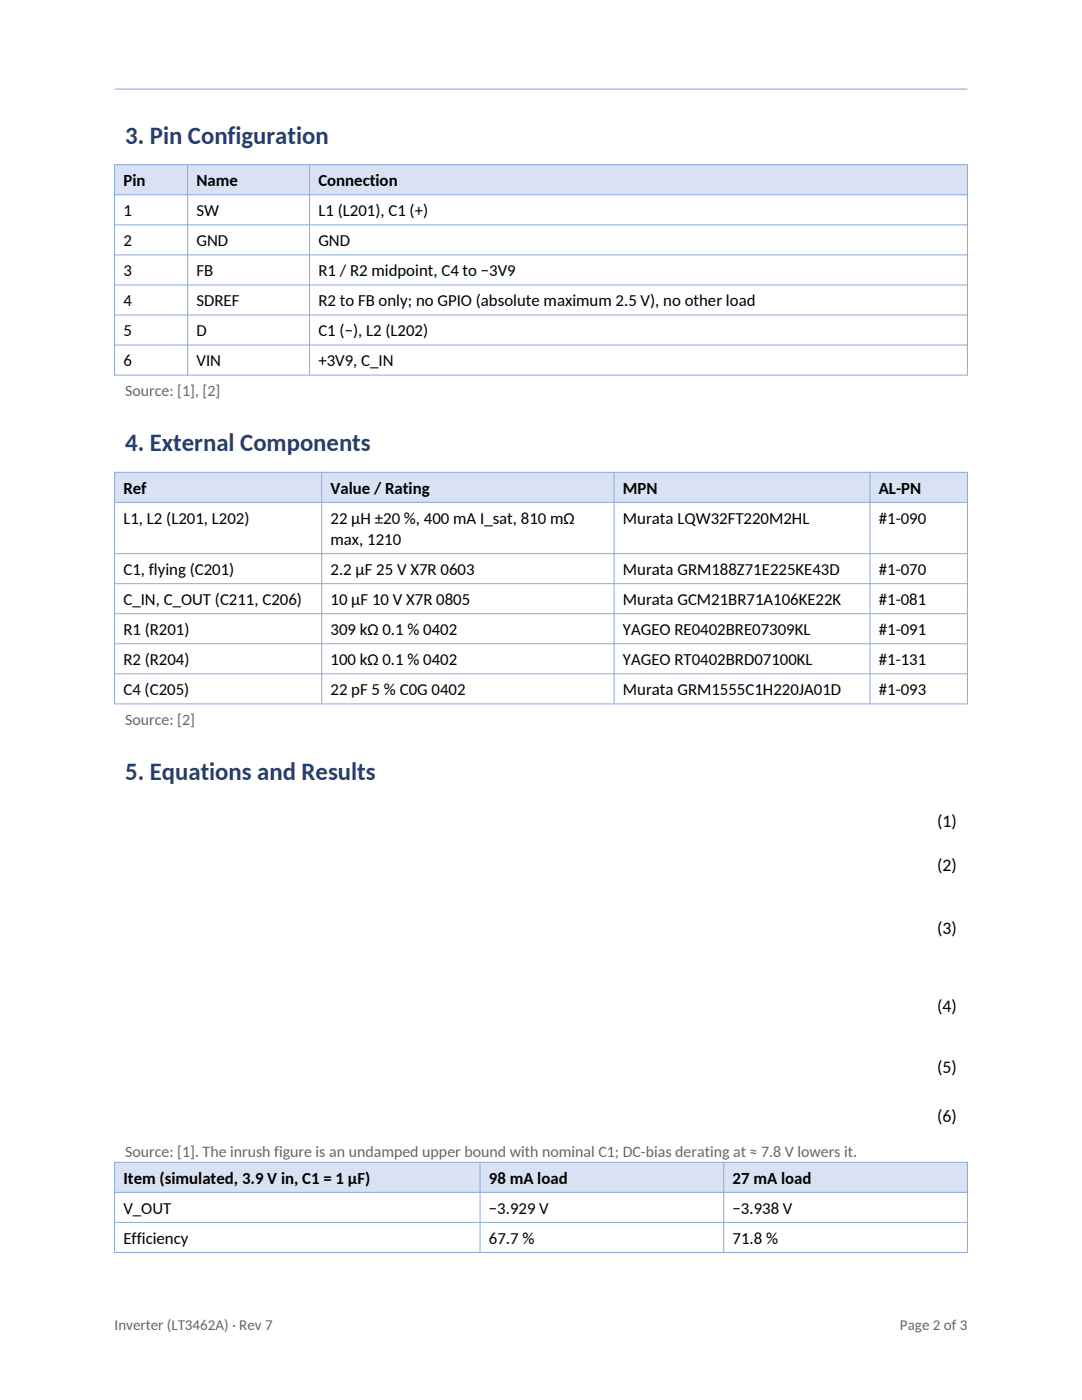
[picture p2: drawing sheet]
<svg xmlns="http://www.w3.org/2000/svg" width="216mm" height="279mm" viewBox="0 0 216 279" stroke-linecap="round" stroke-linejoin="round" font-family="sans-serif">
<defs><g id="words">
<g font-size="4.9" fill="#243f73">
<text x="25" y="28.6">3. Pin Configuration</text>
<text x="25" y="90">4. External Components</text>
<text x="25" y="155.6">5. Equations and Results</text>
</g>
<g font-size="3.5">
<text x="187" y="165.1">(1)</text>
<text x="187" y="173.8">(2)</text>
<text x="187" y="186.5">(3)</text>
<text x="187" y="202.1">(4)</text>
<text x="187" y="214.2">(5)</text>
<text x="187" y="223.9">(6)</text>
</g>
<g font-size="3.4">
<text x="24.6" y="37.1">Pin</text>
<text x="39.2" y="37.1">Name</text>
<text x="63.5" y="37.1">Connection</text>
<text x="24.6" y="43.1">1</text>
<text x="39.2" y="43.1">SW</text>
<text x="63.5" y="43.1">L1 (L201), C1 (+)</text>
<text x="24.6" y="49.1">2</text>
<text x="39.2" y="49.1">GND</text>
<text x="63.5" y="49.1">GND</text>
<text x="24.6" y="55.1">3</text>
<text x="39.2" y="55.1">FB</text>
<text x="63.5" y="55.1">R1 / R2 midpoint, C4 to −3V9</text>
<text x="24.6" y="61.1">4</text>
<text x="39.2" y="61.1">SDREF</text>
<text x="63.5" y="61.1">R2 to FB only; no GPIO (absolute maximum 2.5 V), no other load</text>
<text x="24.6" y="67.1">5</text>
<text x="39.2" y="67.1">D</text>
<text x="63.5" y="67.1">C1 (−), L2 (L202)</text>
<text x="24.6" y="73.1">6</text>
<text x="39.2" y="73.1">VIN</text>
<text x="63.5" y="73.1">+3V9, C_IN</text>
<text x="24.6" y="98.5">Ref</text>
<text x="66" y="98.5">Value / Rating</text>
<text x="124.3" y="98.5">MPN</text>
<text x="175.4" y="98.5">AL-PN</text>
<text x="24.6" y="104.5">L1, L2 (L201, L202)</text>
<text x="66" y="104.5">22 µH ±20 %, 400 mA I_sat, 810 mΩ</text>
<text x="124.3" y="104.5">Murata LQW32FT220M2HL</text>
<text x="175.4" y="104.5">#1-090</text>
<text x="66" y="108.7">max, 1210</text>
<text x="24.6" y="114.7">C1, flying (C201)</text>
<text x="66" y="114.7">2.2 µF 25 V X7R 0603</text>
<text x="124.3" y="114.7">Murata GRM188Z71E225KE43D</text>
<text x="175.4" y="114.7">#1-070</text>
<text x="24.6" y="120.7">C_IN, C_OUT (C211, C206)</text>
<text x="66" y="120.7">10 µF 10 V X7R 0805</text>
<text x="124.3" y="120.7">Murata GCM21BR71A106KE22K</text>
<text x="175.4" y="120.7">#1-081</text>
<text x="24.6" y="126.7">R1 (R201)</text>
<text x="66" y="126.7">309 kΩ 0.1 % 0402</text>
<text x="124.3" y="126.7">YAGEO RE0402BRE07309KL</text>
<text x="175.4" y="126.7">#1-091</text>
<text x="24.6" y="132.7">R2 (R204)</text>
<text x="66" y="132.7">100 kΩ 0.1 % 0402</text>
<text x="124.3" y="132.7">YAGEO RT0402BRD07100KL</text>
<text x="175.4" y="132.7">#1-131</text>
<text x="24.6" y="138.7">C4 (C205)</text>
<text x="66" y="138.7">22 pF 5 % C0G 0402</text>
<text x="124.3" y="138.7">Murata GRM1555C1H220JA01D</text>
<text x="175.4" y="138.7">#1-093</text>
<text x="24.6" y="236.2">Item (simulated, 3.9 V in, C1 = 1 µF)</text>
<text x="97.6" y="236.2">98 mA load</text>
<text x="146.2" y="236.2">27 mA load</text>
<text x="24.6" y="242.2">V_OUT</text>
<text x="97.6" y="242.2">−3.929 V</text>
<text x="146.2" y="242.2">−3.938 V</text>
<text x="24.6" y="248.2">Efficiency</text>
<text x="97.6" y="248.2">67.7 %</text>
<text x="146.2" y="248.2">71.8 %</text>
</g>
<g font-size="3.2" fill="#666">
<text x="25" y="79.1">Source: [1], [2]</text>
<text x="25" y="144.7">Source: [2]</text>
<text x="25" y="230.9">Source: [1]. The inrush figure is an undamped upper bound with nominal C1; DC-bias derating at ≈ 7.8 V lowers it.</text>
</g>
<g font-size="3" fill="#666">
<text x="22.9" y="265.4">Inverter (LT3462A) · Rev 7</text>
<text x="179.6" y="265.4">Page 2 of 3</text>
</g>
</g></defs>
<path d="M22.9 32.9h170.1v6h-170.1z" fill-rule="evenodd" fill="#d9e2f3"/>
<path d="M22.9 32.9h170.1v42h-170.1zM22.9 38.9h170.1M37.4 32.9v42M61.8 32.9v42M22.9 44.9h170.1M22.9 50.9h170.1M22.9 56.9h170.1M22.9 62.9h170.1M22.9 68.9h170.1" fill="none" stroke="#8ea9db" stroke-width=".2"/>
<path d="M22.9 94.3h170.1v6h-170.1z" fill-rule="evenodd" fill="#d9e2f3"/>
<path d="M22.9 94.3h170.1v46.2h-170.1zM64.2 94.3v46.2M122.5 94.3v46.2M173.6 94.3v46.2M22.9 100.3h170.1M22.9 110.5h170.1M22.9 116.5h170.1M22.9 122.5h170.1M22.9 128.5h170.1M22.9 134.5h170.1" fill="none" stroke="#8ea9db" stroke-width=".2"/>
<path d="M22.9 232h170.1v6h-170.1z" fill-rule="evenodd" fill="#d9e2f3"/>
<path d="M22.9 232h170.1v18h-170.1zM22.9 238h170.1M95.8 232v18M144.4 232v18M22.9 244h170.1" fill="none" stroke="#8ea9db" stroke-width=".2"/>
<path d="M22.9 17.8h170.1" fill="none" stroke="#8ea9db" stroke-width=".21"/>
<use href="#words"/>
</svg>
